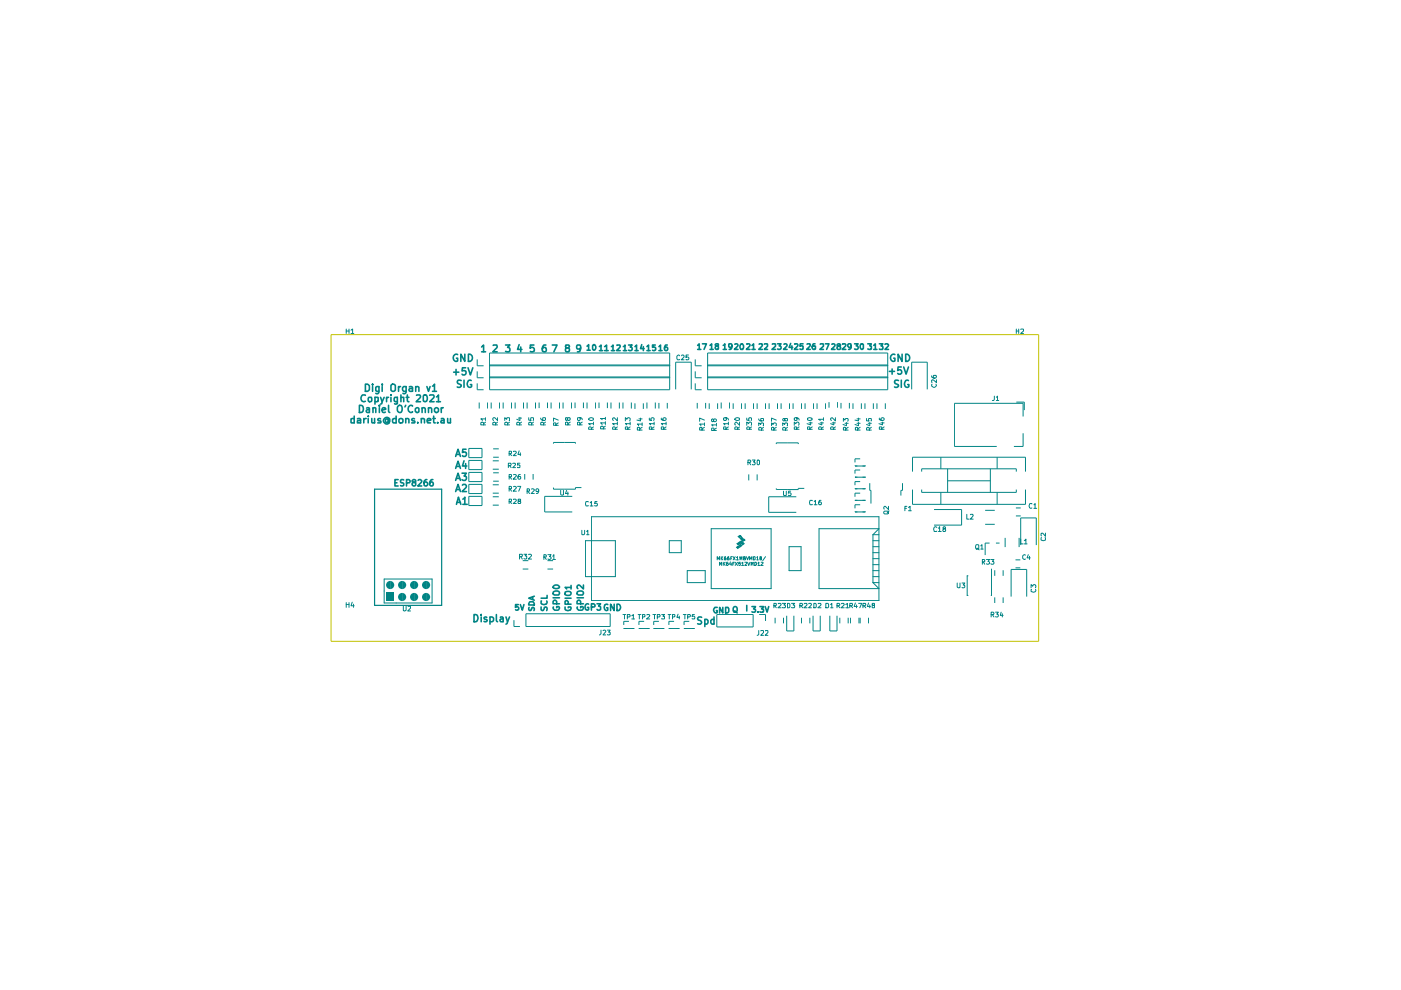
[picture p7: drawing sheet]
<svg xmlns="http://www.w3.org/2000/svg" width="297mm" height="210mm" viewBox="0 0 297 210" stroke-linecap="round" stroke-linejoin="round" font-family="sans-serif">
<g fill="none" stroke="#008484" stroke-width=".21">
<path d="M103.8 74.8h38.2v7.8h-38.2zM103.8 77.4h38.2M103.8 77.6h38.2M103.8 79.9h38.2M188.2 74.8v7.8M197.5 79.7v.2a.73 .73 0 0 0 1 .2v-.5h-.5l-.1 .3 .2 .3M215.5 69.8v.9M215.5 70.2h.5M216 69.8v.9M216.4 69.8h.6v.4l-.6 .5h.6M99.4 97.6h2.8v2h-2.8zM99.4 97h2.8"/>
<path d="M103.8 80.1h38.2M104.1 85.3v1.3M104.5 97.7h1.2M104.5 99.5h1.2M105.1 90.1l-.1-.5-.3-.1-.2 .2v.4h1M105.5 88.6v.6l-.6-.6-.4 .1 .1 .5M105.5 89.5l-.4 .3M105.9 85.3v1.3M106.7 85.3v1.3M107 89.2v-.6l.4 .3 .1-.3h.4v.6M107.6 90.1l-.1-.5-.2-.1-.3 .2v.4h1M107.8 98.7h.4l.2-.1-.1-.4h-.5v.9"/>
<path d="M108 89.5l-.4 .3M108 98.7l.4 .4M108.7 98.3l.5-.1 .1 .2-.6 .7h.6M110.2 98.2h-.5v.4h.5v.5h-.5M132.1 85.3v1.3M132.6 89.2v-.6l.3 .3 .3-.3h.3v.6M133.1 91l-.1-.5-.4 .1v.4h1M133.6 89.8h-1l.2 .3M133.6 90.5l-.5 .3M133.6 89.5v.6M133.9 85.3v1.3M134.6 85.5v1.2"/>
<path d="M135.5 88.8h.6M135.6 91.2v-.5h-.5v.5h1M135.8 88.6v.6l-.8-.1M136.1 89.9h-1l.3 .4M136.1 90.6l-.5 .3M136.1 89.7v.6M136.4 85.5v1.2M137.2 85.3v1.3M137.7 88.6v.5l.5 .1-.2-.5 .3-.1h.3v.6M138.2 91l-.1-.5-.4 .1v.4h1M138.7 89.8h-1l.2 .3M138.7 90.5l-.5 .3"/>
<path d="M138.7 89.5v.6M138.9 85.3v1.3M139.7 85.4v1.2M140.2 88.6v.4l.4 .2 .5-.1v-.5h-.3l-.3 .1v.3l.3 .2M140.7 91l-.1-.5-.4 .1v.4h1M141.2 89.8h-1l.3 .3M141.2 90.5l-.5 .3M141.2 89.5v.6M141.5 85.4v1.2M171.2 88.7a.63 .63 0 0 1 1 .2 .54 .54 0 0 1-.6 .3 .54 .54 0 0 1-.4-.5zM171.5 89.7h.7M171.7 91l-.1-.5-.4 .1v.4h1"/>
<path d="M171.9 89.5v.6l-.8-.3M172.2 90.5l-.5 .3M172.5 85.5v1.2M173.2 85.5v1.2M173.9 89.7h.7M174.2 91v-.3l-.2-.2-.4 .2v.3h1M174.2 89.5v.6l-.6-.3M174.6 88.9h-1l.3 .3M174.6 90.5l-.4 .3M174.6 88.6v.6M175 85.5v1.2M175.8 85.3v1.1"/>
<path d="M176.4 89.7h.7M176.7 91v-.3l-.2-.2-.4 .2v.3h1M176.8 89.5v.6l-.7-.3M177.1 88.6v.6l-.7-.6-.3 .1 .2 .5M177.1 90.5l-.4 .3M177.5 85.3v1.1M178.3 85.4v1.2M178.8 89.3v-.6l.4 .4 .1-.4h.4v.6M179.2 89.7h.6M179.3 91.2v-.5h-.5v.5h1M179.5 89.6v.7l-.8-.3M179.8 90.6l-.5 .3"/>
<path d="M180.1 85.4v1.2M180.8 85.5v1.2M181.3 98.7h2.2M181.7 89.7h.7M181.7 88.8h.7M181.9 91.2v-.5h-.5v.5h1M182 89.6v.7l-.7-.3M182 88.6v.6l-.7-.1M182.4 90.6l-.5 .3M182.4 97.3h-1.1v.7M182.4 99.7h-1.1v.7M182.6 85.5v1.2"/>
<path d="M183.4 85.5v1.2M183.7 88.7v.5h.5v-.5l.5 .1v.4M184.1 89.7h.6M184.3 91.2l-.1-.5-.2-.1-.3 .2v.4h1M184.4 89.6v.7l-.7-.3M184.7 90.6l-.4 .3M185.2 85.5v1.2M185.9 85.5v1.2M186.4 88.6v.4l.5 .2 .6-.2-.1-.4h-.4l-.2 .1v.3l.2 .2M186.8 89.7h.7M186.9 91v-.5l-.5 .1v.4h1.1M187.1 89.5v.6l-.7-.3"/>
<path d="M187.5 90.5l-.6 .3M187.7 85.5v1.2M193.3 82.5v-5.7h3.3v5.7M193.5 100v-3.1h23.9v3.1M195.4 100v-.6h20.1v.6M197.6 81.4l-.1 .5 .5 .2 .5-.3v-.4M198.5 80.5v.6l-.7-.6-.3 .1 .1 .5M199.5 96.9v2.5M200.9 99.4v5M210 99.4v5M210.8 84v.7l-.1 .2h-.3M211.2 84.2l.3-.2v.9"/>
<path d="M211.2 84.9h.6M211.4 96.9v2.5M215.5 85.3h1.7v1.7M216.9 88.3v-2.8h-14.5v9.2h8.9M216.9 91.9v2.8h-1.9M99.4 100.2h2.8v1.9h-2.8zM99.4 102.7h2.8v1.9h-2.8zM99.4 105.2h2.8v2h-2.8zM104.5 104.6h1.2M104.5 102.8h1.2M104.5 107.1h1.2M104.5 105.3h1.2"/>
<path d="M104.6 102h1.1M104.6 100.2h1.1M107.9 101.1h.5l.1-.4-.6-.1v1M107.9 103.6h.5l.1-.4-.6-.1v1M107.9 106.3h.6v-.4l-.6-.1v1M108.1 101.1l.4 .5M108.1 103.6l.4 .5M108.1 106.3l.4 .5M108.9 100.7l.3-.1 .3 .3-.7 .7h.7M108.9 103.2l.3-.1 .3 .4-.7 .6h.7M108.9 105.9l.4-.1 .2 .3-.7 .7h.7M109.7 103.1h.7l-.4 1"/>
<path d="M110 106.3l-.2-.3 .1-.2h.4v.4l-.4 .1-.1 .1 .1 .4h.4l.1-.4-.2-.1M110.2 118l.5-.1v-.3l-.5-.1v1M110.3 100.6h-.2a.7 .7 0 0 0-.1 1l.4-.2v-.2l-.1-.2h-.4l-.1 .2M110.4 118l.3 .5M110.8 118.9h1.2M111.1 117.5h.6l-.4 .4h.4v.5h-.6M111.3 100.5v1.2M111.8 104.1h.4l.1-.4-.5-.1v1M111.9 104.1l.4 .5M112.1 117.6l.4-.1 .2 .3-.7 .7h.7M112.7 103.7l.3-.1 .3 .4-.7 .6h.7M113 100.5v1.2"/>
<path d="M114.2 104.1l-.1 .1h-.4l-.1-.4 .2-.2 .4 .2-.2 .8h-.3M117.3 103.4v.3h4.7v-.3h1.3M118.9 104v.8l.2 .2 .4-.1v-.9M120.1 104l-.2 .6h.6M120.4 104.3v.7M121.3 105.2h-5.8v3.3h5.8M172.2 106.2l-.4-.1-.2 .4 .2 .5 .4-.1M172.6 106.3l.3-.2v.9M172.6 107h.6M174.1 106.1h-.4l-.1 .4 .1 .5h.4l.1-.4-.2-.2-.4 .2M181.3 101.2h.1M181.3 106h2.2"/>
<path d="M181.3 103.5h2.2M181.3 108.5h2.2M181.3 101.2h2.2M182.4 107h-1.1v.8M182.4 102.1h-1.1v.8M182.4 104.6h-1.1v.7M183.5 101.2h.1M184.4 102.4v1.6h.3v2.8M185.1 119.7h1.3M185.1 113.4l1.3-1.3h-12.7v12.7h12.7l-1.3-1.3M185.1 113.4v10.1M185.1 118.4h1.3"/>
<path d="M185.1 117.2h1.3M185.1 113.4h1.3M185.1 114.6h1.3M185.1 115.9h1.3M186.4 109.6v17.7M187.4 108.5l.1-.1h.7l.2 .4-.2 .2h-.7zM188.4 107.4v.6l-.7-.6-.3 .2 .1 .3M188.5 108.3l-.4 .5M191.3 102.4v1.6h-.3v1.1M191.9 107.8h.3M192.3 107.4h-.4v.9M192.6 107.6l.4-.2v.9"/>
<path d="M192.6 108.3h.6M193.5 103.8v3.1h23.9v-3.1M195.4 103.8v.6h20.1v-.6M198 108h5.9v3.3h-5.9M198.6 111.8a.42 .42 0 0 0-.6 0 .42 .42 0 0 0 0 .6l.1 .3 .5-.1M199 112l.2-.3v1M199 112.7h.6M199.5 104.4v2.5M200.2 112.1l-.3-.2 .4-.2 .2 .2-.1 .2-.4 .1v.5h.4l.1-.3-.2-.3M200.9 101.9h9.1M205 109.1v1h.5M205.7 109.1h.5l.1 .1-.6 .9h.6"/>
<path d="M206.9 115.6h.6v.7l-.5 .1a.64 .64 0 0 1-.1-.8zM207.1 116.2l.5 .4M207.9 115.7l.3-.2v.9M207.9 116.4h.5M208.3 119.1h.4l.1-.4-.5-.1v1M208.4 119.1l.4 .5M208.9 108.2h2M208.9 111.2h2M209.1 118.6h.7l-.3 .4 .3 .2v.3l-.3 .1-.4-.1M209.8 115.1h-.9v2.6M210.1 118.6h.6l-.3 .4h.3v.5l-.1 .1-.5-.1M211.2 115.1h.7"/>
<path d="M211.4 104.4v2.5M213.1 114v2M215.3 118.7h1M215.4 109.4h1M215.4 107.7h1M216.1 114v2M216.4 114.3v1h.5M216.4 115.6v-5.8h3.3v5.8M217.2 114.6l.3-.3v1M217.2 115.3h.6M217.4 117.7l-.2-.1-.4 .3v.5l.4 .2 .2-.1M218 117.6l-.2 .7h.6"/>
<path d="M218.3 117.9v.7M218.8 106.8h-.4a.52 .52 0 0 0-.2 .6 .52 .52 0 0 0 .6 .3M219.2 107l.3-.2v1M219.2 107.8h.6M220.8 114l-.1 .5 .4 .1 .6-.1-.1-.5M221.7 113v.7l-.7-.7-.3 .1 .1 .5M81.4 125.3v-2.5h10.2v5h-7.6M109 131.5v1.3h1.2M110.8 120.6h1.2M172.6 127.9h.3l.2 .2v.6l-.2 .2h-.3zM173.5 128l.5-.1 .1 .3-.7 .7h.7M175.1 127.9h.4l.2 .2v.6l-.2 .2h-.4z"/>
<path d="M176.1 128.2l.3-.3v1M176.1 128.9h.5M177.5 128.4h.5l.1-.3-.2-.2h-.4v1M177.7 128.4l.4 .5M178.4 128l.5-.1 .1 .3-.7 .7h.7M179.3 128.2l.4-.3v1M179.3 128.9h.6M180.2 128.4h.4l.2-.1-.1-.4h-.5v1M180.4 128.4l.4 .5M181.4 127.8l-.3 .8h.7M181.6 128.3v.6M182 127.9h.7l-.4 1"/>
<path d="M183 128.4h.4l.2-.1-.1-.4h-.5v1M183.2 128.4l.4 .5M184.1 127.8l-.2 .8h.7M184.4 128.3v.6M185.1 128.4l-.2-.1v-.3l.4-.1 .1 .4-.5 .1 .1 .5 .4-.1v-.4h-.1M185.1 123.5h1.3M185.1 122.3h1.3M185.1 121h1.3M202.9 123.6v.9l.3 .1 .3-.1v-.9M204 123.6h.6l-.4 .4h.3l.1 .5-.2 .1-.4-.1M205.2 122.1h-.1v4.1h.1M210.1 130.3h.6v-.3l-.1-.2h-.5v1"/>
<path d="M210.2 122.1h.1M210.2 120.6l-.1 5.6M210.4 130.3l.3 .5M210.9 120.9v1.2M210.9 126.7v1.1M211.1 129.8h.6l-.4 .4h.3l.1 .4-.2 .2-.4-.1M212.3 129.8l-.2 .7h.6M212.5 130.1v.7M212.7 120.9v1.2M212.7 126.7v1.1M214.4 126.5v-5.8h3.3v5.8M215.3 120.4h1"/>
<path d="M218.6 124.6v-.6l.3 .3a.34 .34 0 0 1 .3-.4 .34 .34 0 0 1 .4 .3l-.1 .4M218.7 125l-.1 .4a.52 .52 0 0 0 .6 .2 .52 .52 0 0 0 .3-.6"/>
</g>
<g fill="none" stroke="#008484" stroke-width=".34">
<path d="M104.6 73.2h.7l.1 .4-.9 1h.9M120.1 73.7l-.2-.2 .1-.3h.6l.1 .2a.63 .63 0 0 1-.7 .4v.7l.5 .1 .2-.3v-.3l-.2-.3M123.1 73.7l-.2 .3h-.5l-.1-.3 .1-.5h.6a1.05 1.05 0 0 1-.3 1.4h-.3M124.5 73.4l.3-.3v1.2M124.5 74.3h.6M125.7 73.2l.3-.1a.64 .64 0 0 1 .3 .6 .64 .64 0 0 1-.4 .6l-.3-.3zM127.1 73.5l.3-.3v1.1M127.1 74.3h.7M128.2 73.5l.4-.3v1.1M128.2 74.3h.7M129.6 73.5l.4-.3v1.1M129.6 74.3h.7"/>
<path d="M130.8 73.2h.6l.1 .3-.8 .8h.8M132.2 73.5l.3-.3v1.1M132.2 74.3h.6M133.3 73.2h.7l-.4 .4 .3 .1v.6h-.6M134.6 73.5l.4-.3v1.1M134.6 74.3h.7M136.1 73.1l-.3 .8h.8M136.4 73.5v.8M137.2 73.5l.3-.3v1.1M137.2 74.3h.6M138.9 73.2h-.6v.5l.5-.1 .2 .2-.1 .5h-.6M139.7 73.5l.3-.3v1.1"/>
<path d="M139.7 74.3h.7M141.5 73.2h-.4l-.2 .9a.35 .35 0 0 0 .3 .2 .35 .35 0 0 0 .4-.2v-.3a.35 .35 0 0 0-.4-.2 .35 .35 0 0 0-.3 .2M171.1 73l.6-.1 .1 .3-.8 .9h.8M172.8 72.9l-.4 .1-.2 .8 .3 .3 .4-.1v-.6l-.4-.1-.3 .3M173.9 73l.6-.1 .1 .5-.8 .7h.8M175 72.9h.8l-.5 1.2M176.4 73l.4-.1 .2 .3-.7 .9h.7M177.7 73.4l-.2-.2 .2-.3 .4 .1v.3a.48 .48 0 0 0-.5 .2 .48 .48 0 0 0 0 .6h.5l.1-.2-.1-.4-.1-.1M178.6 73l.6-.1 .1 .3-.7 .9h.7M180.4 73.4l-.1 .3h-.3l-.3-.3v-.3l.2-.2 .5 .1v.8l-.5 .3M181.2 72.9h.7l-.4 .4 .4 .3v.4h-.7M182.5 72.9h.4l.1 .2v.7l-.3 .3a.84 .84 0 0 1-.2-1.2z"/>
<path d="M184 72.9h.7l-.3 .4 .3 .1v.6h-.7M185.3 73.2l.3-.3v1.2M185.3 74.1h.6M186.4 72.9h.8l-.4 .4 .4 .3-.1 .5-.7-.1M187.6 73l.5-.1 .3 .3-.8 .9h.8M188.6 78.7h1.1M189.1 78.2v1.1M189.7 75.2a.71 .71 0 0 0-.9 .7 .71 .71 0 0 0 .9 .6v-.6h-.2M191.1 77.8h-.7l-.1 .8 .2-.2h.4l.3 .3v.4l-.3 .2h-.4l-.2-.1M191.3 75.1v1.5l-.9-1.5v1.5M191.6 77.8l.5 1.5 .5-1.5M192 75.1a.77 .77 0 0 1 .9 .8 .77 .77 0 0 1-.9 .7z"/>
<path d="M96.6 99.3l.5-1.5 .5 1.5M96.8 98.9h.7M98.4 97.7l-.4 1.1h1M98.7 98.3v1M190.5 80.7h-.8a.61 .61 0 0 0 .1 .6 .61 .61 0 0 0 .6 .2l.1 .4a.6 .6 0 0 1-.8 .1M191.1 80.6v1.5M192.6 80.7l-.2-.1a.77 .77 0 0 0-.6 .8 .77 .77 0 0 0 .6 .7l.3-.1v-.5h-.3M96.6 101.9l.5-1.6 .5 1.6M96.6 104.2l.5-1.5 .5 1.5M96.8 101.4h.7M96.8 103.8h.7M98 100.3h.9l-.5 .6 .4 .1a.6 .6 0 0 1-.2 .9l-.6-.2"/>
<path d="M98 102.9l.2-.2h.4l.3 .4-.9 1.1h.9M100.5 130.3a.77 .77 0 0 1 .9 .8 .77 .77 0 0 1-.9 .7zM102 130.3v.2M102 130.8v1M103.2 130.9l-.3-.1-.3 .2 .1 .2 .6 .3-.1 .2h-.6M103.9 130.9a.52 .52 0 0 1 .7 .2l-.1 .6h-.6M103.9 130.8v1.5M105.2 130.3v1.3l.3 .2M106.1 130.9l.4-.1 .2 .2v.8M106.7 131.1l-.7 .3 .2 .4 .5-.1M107.3 130.8l.3 1M108 130.8l-.5 1.4-.2 .1"/>
<path d="M109.9 128.2h-.6v.6l.4-.2 .3 .3-.1 .4h-.6M110.3 128.2l.4 1.2 .4-1.2M112.2 128.8l-.1 .4 .3 .3 .2-.1 .2-.5h.4v.6M112.3 127.7l.7-.1 .3 .7h-1.2zM112.9 126.6v.5M113.3 126.4l-1.2 .4 1.2 .5M114.7 128.7v.6l.3 .2 .2-.1 .2-.6 .3-.1a.48 .48 0 0 1 .2 .8M114.8 127.4l-.1 .5 .5 .3 .6-.1 .2-.3-.1-.4M116 126.2v.6h-1.3"/>
</g>
<path d="M79.4 128.4h14.2" fill="none" stroke="#008484" stroke-width=".25"/>
<g fill="#008484">
<path d="M89.7 126l.6-.3v1.7a.86 .86 0 0 1-.8-.5 .86 .86 0 0 1 .2-.9z"/>
<path d="M90.3 125.7a.86 .86 0 0 1 .9 .9 .86 .86 0 0 1-.9 .8z"/>
<path d="M87.2 123.4l.6-.2v1.7a.86 .86 0 0 1-.8-.5 .86 .86 0 0 1 .2-1z"/>
<path d="M87.8 123.2a.86 .86 0 0 1 .9 .8 .86 .86 0 0 1-.9 .9z"/>
<path d="M87.2 126l.6-.3v1.7a.86 .86 0 0 1-.8-.5 .86 .86 0 0 1 .2-.9z"/>
<path d="M87.8 125.7a.86 .86 0 0 1 .9 .9 .86 .86 0 0 1-.9 .8z"/>
<path d="M89.7 123.4l.6-.2v1.7a.86 .86 0 0 1-.8-.5 .86 .86 0 0 1 .2-1z"/>
<path d="M90.3 123.2a.86 .86 0 0 1 .9 .8 .86 .86 0 0 1-.9 .9z"/>
</g>
<path d="M73.4 127.8v1M73.4 128.2h.6M74 127.8v1M74.7 127.7l-.3 .7h.7M74.9 128.1v.7M81.4 127.8h2.6" fill="none" stroke="#008484" stroke-width=".21"/>
<g fill="#008484">
<path d="M81.9 125.6h1.7v1.8h-1.7z"/>
<path d="M82.1 123.4l.6-.2v1.7a.86 .86 0 0 1-.8-.5 .86 .86 0 0 1 .2-1z"/>
<path d="M82.7 123.2a.86 .86 0 0 1 .9 .8 .86 .86 0 0 1-.9 .9z"/>
<path d="M84.6 126l.7-.3v1.7a.86 .86 0 0 1-.8-.5 .86 .86 0 0 1 .1-.9z"/>
<path d="M85.3 125.7a.86 .86 0 0 1 .8 .9 .86 .86 0 0 1-.8 .8z"/>
<path d="M84.6 123.4l.7-.2v1.7a.86 .86 0 0 1-.8-.5 .86 .86 0 0 1 .1-1z"/>
<path d="M85.3 123.2a.86 .86 0 0 1 .8 .8 .86 .86 0 0 1-.8 .9z"/>
</g>
<g fill="none" stroke="#008484" stroke-width=".21">
<path d="M73.4 69.8v.9M73.4 70.2h.6M74 69.8v.9M74.4 70l.4-.2v.9M74.4 70.7h.6M101.2 76.2v1.4h1.3M101.2 78.7v1.4h1.3M99.4 97v-1.9h2.8v1.9M101.2 81.3v1.3h1.3M101.6 85.3v1.3M102.5 90.1l-.1-.5-.2-.1-.3 .2v.4h1.1M103 88.8h-1.1l.4 .4"/>
<path d="M103 89.5l-.5 .3M103 88.6v.6M103.4 85.3v1.3M104.6 96.9h1.1M104.6 95.2h1.1M107.9 96.2l.6-.1v-.3l-.6-.1v.9M108.1 96.2l.4 .4M108.5 85.3v1.3M108.9 95.8l.4-.1 .2 .2-.7 .7h.7M109.2 85.3v1.3M109.9 88.6h.7M110.1 95.6l-.3 .8h.6"/>
<path d="M110.2 90.1l-.1-.5-.3-.1-.2 .2v.4h1M110.2 88.5v.7l-.6-.3M110.3 96v.6M110.6 89.5l-.4 .3M111 85.3v1.3M111.8 85.3v1.3M112.1 88.6v.5l.5 .1-.1-.6h.5v.6M112.7 90.1l-.1-.5-.2-.1-.3 .2v.4h1M113.1 89.5l-.4 .3M113.5 85.3v1.3M114.3 85.3v1.2M114.6 88.6l.3 .5 .6 .1 .2-.2-.1-.4h-.5v.4l.1 .2"/>
<path d="M115.2 90.1l-.1-.5-.2-.1-.3 .2v.4h1.1M115.7 89.5l-.5 .3M116.1 85.3v1.2M116.8 85.3v1.3M117.3 94.1v-.3h4.7v.3M117.9 90.2v-.5h-.5l-.1 .5h1.1M118.4 89.1l-1.1-.5v.7M118.4 89.7l-.5 .3M118.6 85.3v1.3M119.4 85.3v1.3M120.3 88.7l.1-.1h.4a.32 .32 0 0 1-.1 .5 .32 .32 0 0 1-.4-.4l-.1-.1h-.3v.4l.2 .2 .2-.3M120.4 90.1v-.5h-.5v.5h1"/>
<path d="M120.9 89.5l-.5 .3M121.2 85.3v1.3M121.9 85.3v1.2M122.9 88.6h.1v.4l-.4 .2-.2-.2 .1-.4h.7l.2 .4M122.9 90.1v-.5h-.5v.5h1M123.4 89.5l-.5 .3M123.7 85.3v1.2M124.5 85.3v1.3M124.8 88.8a.54 .54 0 0 1 .6-.3 .54 .54 0 0 1 .4 .5 .63 .63 0 0 1-1-.2zM125.4 91v-.3l-.2-.2-.4 .2v.3h1M125.8 89.8h-1l.3 .3M125.8 90.5l-.4 .3"/>
<path d="M125.8 89.5v.6M126.2 85.3v1.3M127 85.3v1.2M127.9 90.9l-.1-.5-.2-.1-.3 .2v.4h1.1M128.4 89.7h-1.1l.4 .3M128.4 88.7h-1.1l.4 .3M128.4 90.3l-.5 .4M128.4 88.5v.5M128.4 89.4v.6M128.8 85.3v1.2M129.5 85.3v1.3M130.5 91v-.3l-.2-.2-.4 .2v.3h1"/>
<path d="M130.9 89.8h-1l.3 .3M130.9 88.6v.6l-.7-.6-.3 .1 .1 .5M130.9 90.5l-.4 .3M130.9 89.5v.6M131.3 85.3v1.3M115.3 118.1h.4l.1-.4-.5-.1v1M115.5 118.1l.3 .5M116.1 118.9h1.2M116.2 117.6h.6l-.3 .4 .3 .2v.2l-.2 .2-.4-.1M117.2 117.9l.2-.3v1M117.2 118.6h.6M123.4 112.4v1h.4l.2-.2v-.8"/>
<path d="M124.1 114.6h6.4v7.7h-6.4zM124.4 112.7l.2-.3v1M124.4 113.4h.5M124.7 106.4l-.4-.1-.2 .5 .2 .5 .4-.1M125.1 106.6l.3-.3v1M125.1 107.3h.6M126.6 106.3h-.4l-.1 .5 .4-.1 .2 .1-.1 .5-.5-.1M141.9 114.6v2.6M150.8 112.1h12.7v12.7h-12.7zM152.1 118.7v-.7l.2 .5 .3-.5v.7M152.6 119.9v-.7l.1 .4 .3-.4v.7M152.9 118v.7"/>
<path d="M153 118.4l.2 .3M153.2 118l-.3 .4M153.3 119.2v.7M153.4 119.5l.4 .4M153.8 119.2l-.5 .3M153.8 118l-.2 .2v.5h.3l-.1-.4-.2 .1M154.3 119.2h-.2l-.1 .2v.4l.3 .1 .1-.4h-.4M154.5 118h-.2l-.1 .6 .4 .1-.1-.4-.3 .1M154.9 119.1l-.2 .5h.4M154.9 118.4h.2M155 119.4v.5M155.3 118h-.4v.7"/>
<path d="M155.4 119.5h.2M155.4 118l.5 .7M155.7 119.2h-.3v.7M155.9 119.2l.5 .7M155.9 118l-.5 .7M156.1 118.2l.3-.2v.7M156.1 118.7h.4M156.4 119.2l-.5 .7M156.9 118.7v-.7l.2 .5 .2-.5v.7M157 119.2h-.4v.3h.4v.3h-.4M157.2 119.4l.3-.2v.7M157.2 119.9h.4"/>
<path d="M157.6 118.4h.4v-.4h-.4v.7l.5-.1-.2-.2M157.9 119.2h.4v.3l-.4 .4h.4M158.2 118l.3 .7 .2-.7M158.5 119.2l.2 .7 .3-.7M158.9 118.7v-.7l.3 .5 .2-.5v.7M159.3 119.9v-.7l.1 .4 .3-.4v.7M159.8 118l.3 .1-.1 .6h-.2zM160 119.2h.3a.37 .37 0 0 1 .1 .5 .37 .37 0 0 1-.4 .2zM160.4 118.2l.2-.2v.7M160.4 118.7h.4M160.7 119.4l.2-.2v.7M160.7 119.9h.4"/>
<path d="M161.2 118.4l-.1-.4h.3l.1 .3-.4 .1v.3h.4l-.1-.3M161.4 119.2h.3l.1 .2-.5 .5h.5M162.3 118l-.6 .9M186.4 109.6h-61v17.7h61M81.4 125.3v2.5M85.5 128.5v1h.2l.4-.1v-.9M86.5 128.6h.5v.3l-.6 .6h.6M111.5 130.1h17.9v2.7h-17.9zM116.1 120.6h1.2M127.4 133.6v.8l-.3 .2M127.8 133.7l.5-.1 .1 .2-.6 .8h.6M128.8 133.6h.6l-.4 .4 .4 .1v.4h-.6"/>
<path d="M132.1 130.3h.6M132.4 130.3v.9M133 130.8h.4l.2-.2-.1-.3h-.5v.9M133.3 131.7h-1.1v.8M133.9 130.6l.4-.3v.9M133.9 131.2h.6M135.3 130.3h.6M135.6 130.3v.9M136.2 130.8l.5-.1v-.4h-.5v.9M136.6 131.7h-1.1v.8M137.2 130.4l.5-.1 .1 .3-.7 .6h.7M138.4 130.3h.6"/>
<path d="M138.8 130.3v.9M139.4 130.8h.4l.2-.2-.1-.3h-.5v.9M139.7 131.7h-1.1v.8M140.3 130.3h.6l-.4 .3 .4 .1v.4h-.6M141.8 131.7v.8M184.1 131v1.2"/>
</g>
<path d="M79.4 128.4v-24.7h14.2v24.7" fill="none" stroke="#008484" stroke-width=".25"/>
<g fill="none" stroke="#008484" stroke-width=".34">
<path d="M96.2 78.9h1.1M96.7 78.3v1.2M97 75.2a.71 .71 0 0 0-.9 .7 .71 .71 0 0 0 .9 .6v-.6h-.2M98.6 75.1v1.5l-.9-1.5v1.5M98.7 78h-.7v.7h.7v.6l-.2 .2h-.4l-.1-.2M99.2 78l.5 1.5 .5-1.5M99.3 75.1a.77 .77 0 0 1 .9 .8 .77 .77 0 0 1-.9 .7zM102.1 73.6l.4-.4v1.4M102.1 74.6h.9M107.2 73.2h.9l-.5 .5h.3a.6 .6 0 0 1 .1 .8h-.8M110.1 73.1l-.4 1h1M110.4 73.6v1"/>
<path d="M113.2 73.2h-.8v.6l.2-.1h.3l.4 .3-.1 .5h-.8M115.7 73.2h-.4a1.01 1.01 0 0 0-.2 1.3h.6l.1-.5-.2-.3h-.5l-.1 .3M117.1 73.2h1l-.7 1.4M75.1 88.2v1.5h-.6l-.1-.9h.7M75.8 88.8l.5-.1 .2 .2v.8h-.7v-.5l.7-.1M76.2 85.9a.77 .77 0 0 1 .9 .8 .77 .77 0 0 1-.9 .8zM77.1 88.7v1M77.5 81.4h.4l.4 .4v.8l-.4 .4h-.4zM77.5 83.8l-.6-.1a.74 .74 0 0 0-.4 1 .74 .74 0 0 0 1 .4M77.6 88.7l-.4 .1-.1 .2M77.7 86.5h.6v1M78.1 88.2v.1"/>
<path d="M78.1 88.7v1M78.1 84.3l.6-.1v.9h-.6zM78.3 86.8l-.4 .1-.3 .2 .3 .4 .4-.1M78.8 88.7l.1 1 .5-.1M79 81.4v.2M79 82v1M79.1 86.6l.1-.2 .5 .1v1M79.1 86.4v1.1M79.4 88.7v1M79.5 85.1h.7l-.1-.9h-.6v1.5M80.3 82v1.1l-.2 .4-.4-.1M80.3 82h-.4l-.2 .1v.7l.2 .2 .4-.1"/>
<path d="M80.4 85.9v.2M80.4 86.4v1.1M80.7 88.8l-.4-.1-.2 .2 .1 .3h.5v.5h-.6M80.7 84.2l.3 1M81 81.4v.2M81 87l.8-.2-.1-.3-.4-.1-.3 .3 .1 .7h.6M81 82v1M81.4 84.2l-.5 1.4-.2 .1M82 84.2v1M82.3 89l-.2-.2-.4 .2 .1 .5 .3 .1 .2-.2M82.3 88.8l.1 .7 .2-.1v-.5a.7 .7 0 0 0-.9-.3l-.3 .3v.6l.3 .3 .3 .1 .5-.2M82.4 84.2h-.3l-.1 .3"/>
<path d="M82.4 85.9v1.3l.2 .3M82.9 81.7a.54 .54 0 0 1 .9 0v1a.54 .54 0 0 1-.9 0zM82.9 83.7v.1M82.9 84.2v1M84 88.2v1.5h-.6l-.2-.3 .1-.6h.7M84.2 85.1h-.5l-.1-.6 .1-.3h.5v1.4h-.5M84.5 86l.4-.1 .3 .3 .1 .8-.2 .4a.54 .54 0 0 1-.9-.4v-.6zM84.5 82v1M84.7 88.8h.6l.1 .6-.1 .3-.6-.1zM84.9 82l-.4 .2M85 84.3l.6-.1v1M85 83.7v1.5"/>
<path d="M86 88.8l.4-.1 .3 .2v.8M86 85.9l-.1 .4M86 88.7v1M86.1 82v1.1l-.3 .4-.4-.1M86.1 82h-.5l-.3 .2v.4l.3 .4 .5-.1M86.1 84.2h.6M86.4 83.7v1.3l.3 .2M86.8 82h.4l.3 .1v.9M87.5 82.3l-.5 .1-.3 .2 .3 .4 .5-.1M87.5 86.1v-.1a.71 .71 0 0 0-1 .7 .71 .71 0 0 0 1 .7v-.1M87.9 88.8l-.4-.1-.2 .2 .1 .3h.5v.5h-.6M88.1 86.7a.45 .45 0 0 1 .7-.1l-.1 .8a.45 .45 0 0 1-.6-.2z"/>
<path d="M88.1 82.1l.3-.1 .4 .1v.9M88.1 82v1M88.3 83.8l.7-.1 .2 .5-1 1h1M88.6 89.6v.1M89.3 88.8l.4-.1 .3 .2v.8M89.3 88.7v1M89.5 86.6l.1-.1a.36 .36 0 0 1 .6 .2v.8M89.5 86.4v1.1M89.8 83.8l.5-.1a.84 .84 0 0 1-.2 1.5l-.4-.3zM90.5 82l.3 1 .4-1M90.6 89.2l.8-.1-.1-.3-.5-.1-.2 .2 .1 .8h.6M90.8 86.6l.1-.1a.36 .36 0 0 1 .6 .2v.8"/>
<path d="M90.8 86.4v1.1M91.1 83.8l.8-.1 .1 .3-.1 .3-.8 .9h.9M91.7 81.9l.3-.2 .1-.3v1.6M91.7 83h.8M91.8 88.7h.5M91.9 88.2v1.3l.1 .2h.3M92.1 86.7a.47 .47 0 0 1 .4-.3 .47 .47 0 0 1 .5 .3v.5a.47 .47 0 0 1-.5 .3 .47 .47 0 0 1-.4-.3zM92.5 84.2l.5-.5v1.5M92.5 85.2h.9M92.8 89.6v.1M93.6 88.8l.4-.1 .1 .2v.8h-.5l-.1-.4 .1-.1 .5-.1M93.6 86.4v1.1"/>
<path d="M94 86.4l-.4 .3M94.9 88.7l.1 1 .5-.1M95.5 88.7v1M96.6 96.8l.5-1.6 .5 1.6M96.8 96.4h.7M97.8 80.7h-.8a.61 .61 0 0 0 .1 .6 .61 .61 0 0 0 .6 .2l.1 .4a.6 .6 0 0 1-.9 .1M98.4 80.6v1.5M98.8 95.2h-.7l-.1 .7h.8a.6 .6 0 0 1-.2 .9h-.4l-.2-.2M99.9 80.7l-.2-.1a.77 .77 0 0 0-.7 .8 .77 .77 0 0 0 .7 .7l.3-.1v-.5h-.3M83.7 102.4h.5M84.4 101.7h-.7v1.3h.7M85.6 101.8l-.5-.1-.2 .2v.3l.7 .3v.4l-.3 .1h-.4"/>
<path d="M86.2 102.4h.6l.2-.5-.3-.2h-.5v1.3M87.6 102.3l-.2-.4 .2-.2 .5 .1v.3l-.6 .3-.1 .1v.3l.2 .2 .5-.1v-.5l-.2-.1M88.6 101.9l.2-.2h.4l.2 .4-.8 .9h.8M90.5 101.7h-.2l-.4 .3v.9l.5 .1 .3-.2v-.4l-.3-.2h-.2l-.3 .2M91.8 101.7l-.4 .1-.3 .5v.5l.3 .2h.4v-.7l-.4-.1-.3 .2M96.8 106.9l.4-1.5 .5 1.5M96.9 106.5h.7M98.1 105.8l.5-.4v1.5M98.1 106.9h1M117.3 126.7h1.3M117.3 128.7v.2l.3 .5h.7l.3-.5-.2-.3h-.4v.3M117.3 125.5l.9-.2a.47 .47 0 0 1 .4 .3 .47 .47 0 0 1-.2 .6h-.9l-.2-.3z"/>
<path d="M117.5 124.1a.74 .74 0 0 1 1.1 .4 .82 .82 0 0 1-1.3-.1zM118 128v-.5l-.2-.2h-.3l-.2 .2v.5h1.3M119.8 128.7v.5l.2 .2h.9l.2-.4-.1-.3h-.5v.2M119.8 125.6l.2-.1a.9 .9 0 0 1 1.1 .1 .46 .46 0 0 1-.5 .6l-.8-.1zM119.8 126.8h1.3M120.5 128.1v-.5l-.3-.3-.4 .2v.6h1.3M121.1 124.5h-1.3l.3 .4M121.1 124.1v.8M122.3 126.7h1.4M122.4 128.7l-.1 .2 .4 .5h.7l.3-.5-.2-.3h-.4v.3M122.4 125.5l.9-.2a.47 .47 0 0 1 .4 .3 .47 .47 0 0 1-.2 .6h-.9l-.3-.3zM123.1 128v-.5l-.2-.2h-.3l-.3 .2v.5h1.4"/>
<path d="M123.7 124v.9l-.9-.9-.5 .3v.3l.2 .2M124.8 128.1a.65 .65 0 0 0-.8 .5 .65 .65 0 0 0 .5 .8l.3-.1v-.5h-.3M125.4 128.7h.6l.2-.4-.3-.3h-.5v1.4M126.6 128h.7l-.4 .5 .4 .2v.5l-.2 .2h-.4l-.1-.2M128.9 128.2l-.4-.1a.66 .66 0 0 0-.4 .8 .66 .66 0 0 0 .8 .5v-.5h-.3M130.2 128.1v1.4l-.7-1.4v1.4M130.8 128.1a.68 .68 0 0 1 .8 .7 .68 .68 0 0 1-.8 .7zM148.8 130.9l-.6-.1-.3 .3 .1 .3 .5 .2 .3 .3-.3 .4-.6-.1M149.4 131.4l.5-.1 .2 .3v.4l-.2 .3-.5-.1M149.4 131.3v1.5M151.4 131.4l-.4-.1-.3 .3v.4l.3 .3 .4-.1M151.4 130.8v1.5"/>
</g>
<path d="M156.2 116l.3-.2 .3 .2-.4 .3z" fill="#008484"/>
<path d="M156.2 116l.3-.2 .3 .2-.4 .3z" fill="none" stroke="#008484" stroke-width=".21"/>
<path d="M156.7 115.7l.3-.3 .3 .3-.4 .3z" fill="#008484"/>
<path d="M156.7 115.7l.3-.3 .3 .3-.4 .3z" fill="none" stroke="#008484" stroke-width=".21"/>
<path d="M156.8 114.9l.4-.2 .2 .2-.4 .3z" fill="#008484"/>
<path d="M156.8 114.9l.4-.2 .2 .2-.4 .3z" fill="none" stroke="#008484" stroke-width=".21"/>
<path d="M156.5 113.7l.4-.2 .3 .2-.4 .3z" fill="#008484"/>
<path d="M156.5 113.7l.4-.2 .3 .2-.4 .3z" fill="none" stroke="#008484" stroke-width=".21"/>
<path d="M156.3 115.3l.4-.3 .2 .3-.4 .2z" fill="#008484"/>
<path d="M156.3 115.3l.4-.3 .2 .3-.4 .2z" fill="none" stroke="#008484" stroke-width=".21"/>
<path d="M157.2 115.3l.3-.3 .3 .3-.4 .2z" fill="#008484"/>
<path d="M157.2 115.3l.3-.3 .3 .3-.4 .2z" fill="none" stroke="#008484" stroke-width=".21"/>
<path d="M157.3 114.5l.4-.2 .2 .2-.4 .3z" fill="#008484"/>
<path d="M157.3 114.5l.4-.2 .2 .2-.4 .3z" fill="none" stroke="#008484" stroke-width=".21"/>
<path d="M156.9 114.2l.4-.3 .2 .3-.3 .2z" fill="#008484"/>
<g fill="none" stroke="#008484" stroke-width=".21">
<path d="M144.1 75.4l-.3-.1-.3 .2 .1 .7h.5M144.5 75.4l.1-.1h.3l.1 .4-.6 .6h.6M146 75.3h-.5v.5l.4-.1 .1 .4-.1 .2-.4-.1M147.4 78.7v1.4h1.4M147.4 76.2v1.4h1.4M150 77.4h38.2M150 79.9h38.2M150 77.6h38.2M188.2 74.8h-38.2v7.8h38.2M143.3 82.5v-5.7h3.3v5.7M147.4 81.3v1.3h1.4M147.8 85.4v1.2"/>
<path d="M148.8 91.2v-.5h-.5v.5h1.1M149.4 89.9h-1.1l.3 .4M149.4 89.1l-1.1-.5v.7M149.4 90.6l-.6 .3M149.4 89.7v.6M149.6 85.4v1.2M150 80.1h38.2M150.4 85.5v1.2M151.3 89l.2-.2 .4 .2v.2l-.4 .2-.4-.6-.2 .1v.4l.2 .1 .2-.2M151.4 91.3l-.1-.5h-.4v.5h1M151.9 90.1h-1l.2 .2M151.9 90.8l-.5 .3"/>
<path d="M151.9 89.7v.6M152.1 85.5v1.2M152.9 85.3v1.3M153.8 88.6h.2v.5l-.2 .1-.4-.1v-.5a.74 .74 0 0 1 .9 .1l.1 .4M153.9 91l-.1-.5-.4 .1v.4h1M154.4 89.8h-1l.3 .3M154.4 90.5l-.5 .3M154.4 89.5v.6M154.7 85.3v1.3M155.4 85.5v1.2M155.8 88.8a.54 .54 0 0 1 .6-.3 .54 .54 0 0 1 .4 .5 .63 .63 0 0 1-1-.2zM156.4 91v-.3l-.2-.2-.4 .2v.3h1"/>
<path d="M156.8 89.5v.7l-.7-.7-.3 .2v.3l.2 .1M156.8 90.5l-.4 .3M157.2 85.5v1.2M158 85.5v1.2M158.3 90.2v-.7l.4 .3 .2-.3h.3l.1 .2v.5M158.3 88.6v.5l.5 .1-.1-.6h.6v.6M158.6 98h.5l.1-.3-.2-.2h-.4v1.1M158.8 98l.4 .6M158.9 91v-.3l-.2-.2-.4 .2v.3h1M159.3 90.5l-.4 .3M159.5 97.5h.6l-.3 .5h.2l.1 .4-.2 .2-.4-.1M159.8 85.5v1.2"/>
<path d="M160.5 85.5v1.2M160.7 97.5l.3 .2v.7l-.2 .2-.3-.2v-.7zM160.9 90.3v-.6l.4 .3v-.3h.2h.4l-.1 .6M160.9 88.8l.2 .4h.7v-.5l-.5 .1v.4h.2M161.5 91.2l-.1-.5-.3-.1-.2 .2v.4h1M161.9 90.6l-.4 .3M162.3 85.5v1.2M163.1 85.5v1.2M163.6 90.3v-.6l.3 .3 .3-.3h.3v.6M164.1 91.2v-.5h-.5v.5h1M164.6 89.1l-1-.5v.7M164.6 94.1v-.2h4.6v.2"/>
<path d="M164.6 90.6l-.5 .3M164.8 85.5v1.2M165.6 85.5v1.2M165.9 90.3v-.6l.5 .3v-.3h.1h.5l-.1 .6M166.4 88.9l.1-.2 .5 .1-.1 .4h-.4l-.2-.5-.4 .2 .2 .3 .3-.1M166.5 91.2v-.5l-.3-.1-.3 .2v.4h1.1M167 90.6l-.5 .3M167.4 85.5v1.2M168.1 85.5v1.2M168.4 90.2v-.7l.3 .3 .3-.3 .3 .1v.6M168.8 88.6h.2v.5l-.2 .1-.4-.1v-.5a.74 .74 0 0 1 .9 .1l.1 .4M168.9 91v-.4l-.4-.1-.1 .5h1"/>
<path d="M169.4 90.5l-.5 .3M169.9 85.5v1.2M170.7 85.5v1.2M141.9 114.6h2.5v2.6h-2.5M156.9 114.2l.4-.3 .2 .3-.3 .2zM158.7 100.6v1.3M160.5 100.6v1.3M164.6 103.5v.3h4.6v-.3h1.3M166.1 104.1l.1 1 .5-.1v-.9M167.3 115.9h2.5v5.1h-2.5zM167.6 104.1h-.4l-.1 .5 .5-.1 .1 .1-.1 .5-.5-.1M168.8 105.3h-5.8v3.3h5.8"/>
<path d="M132.2 133.2h2.3M135.5 133.2h2.2M138.6 133.2h2.2M141.6 130.3h.6M141.8 133.2h2.2M141.8 131.7h1.1M141.9 130.3v.9M142.6 130.8l.5-.1-.1-.4h-.4v.9M143.8 130.2l-.3 .7h.6M144 130.6v.6M144.9 130.3h.6M145 133.2h2.2"/>
<path d="M145.2 130.3v.9M145.7 121h3.8v2.5h-3.8zM145.8 130.8l.5-.1v-.4h-.5v.9M146.1 131.7h-1.1v.8M147.2 130.3h-.4l-.1 .4 .5-.1 .1 .2-.1 .4-.5-.1M152 130.3h7.7v2.6h-7.7zM160.9 133.7v.8l-.4 .2M161 130.3h1.3v1.4M161.3 133.8h.6v.3l-.6 .6h.6M162.3 133.8l.4-.1 .1 .4-.6 .6h.6M164.1 128.4h.5v-.4l-.5-.1v1M164.3 128.4l.3 .5"/>
<path d="M164.3 131v1.2M165 128l.4-.1 .2 .3-.7 .7h.7M165.9 127.9h.6l-.3 .4 .3 .1v.5l-.6-.1M166.1 131v1.2M166.8 130.6v3.2h1.5v-3.2M167 127.9h.3l.2 .2v.6l-.2 .2h-.3zM167.8 127.9h.7l-.4 .4 .4 .1-.1 .5-.6-.1M169.6 128.4h.5l.1-.3-.2-.2h-.4v1M169.8 128.4l.4 .5M169.9 131v1.2M170.5 128l.5-.1 .1 .3-.7 .7h.7M171.4 128l.6-.1v.2l-.6 .8h.6"/>
<path d="M171.7 131v1.2M172.4 130.6v3.2h1.5v-3.2M175.9 130.6v3.2h1.6v-3.2M178.1 131v1.2M179.8 131v1.2M180.3 131v1.2M182.1 131v1.2M182.4 131v1.2"/>
</g>
<g fill="none" stroke="#008484" stroke-width=".34">
<path d="M147.9 73.2l.4-.3v1.2M147.9 74.1h.7M148.9 72.9h.9l-.5 1.2M150.5 73.2l.4-.3v1.2M150.5 74.1h.7M151.9 73.4l-.3-.3 .2-.2h.4l.1 .3-.2 .2h-.3l-.2 .3 .3 .4 .4-.1v-.5l-.2-.1M153.3 73.2l.4-.3v1.2M153.3 74.1h.7M155.2 73.4l-.3 .3-.4-.2v-.5l.5-.1a.94 .94 0 0 1 0 1.1l-.4 .1M155.8 73l.4-.1 .3 .3-.8 .9h.8M157.1 73l.2-.1a.84 .84 0 0 1 .2 1.2l-.4-.1a.78 .78 0 0 1 0-1zM158.3 73l.5-.1 .2 .3-.8 .9h.8"/>
<path d="M159.4 73.2l.4-.3v1.2M159.4 74.1h.7M161 73l.5-.1 .1 .3-.7 .9h.7M162.1 73h.6v.4l-.6 .7h.6M163.7 73l.6-.1 .1 .5-.7 .7h.7M164.8 72.9h.8l-.4 .4 .4 .3-.1 .4h-.7M166.2 73l.4-.1 .3 .3-.8 .9h.8M167.6 72.8l-.3 .9h.8M167.9 73.3v.8M168.5 73l.5-.1 .2 .3-.8 .9h.8M170.3 72.9h-.6l-.1 .5h.7v.6h-.7M152.1 128.8h-.5a.66 .66 0 0 0-.3 .7 .66 .66 0 0 0 .6 .5l.2-.1v-.4h-.2"/>
<path d="M153.2 128.8v1.2l-.6-1.2v1.2M153.8 128.8h.5l.2 .2v.6l-.3 .4h-.4zM155.6 128.7h.5a.87 .87 0 0 1 0 1.1h-.5a.87 .87 0 0 1 0-1.1zM155.7 129.5l.6 .5M158.3 128.4v1.1M159.4 128.6h.8l-.4 .5 .4 .2v.3l-.2 .2-.6-.1M160.7 129.7v.1M161.1 128.6h.8l-.4 .5h.3v.7l-.7-.1M162.2 128.6l.4 1.2 .4-1.2"/>
</g>
<path d="M70.2 71h150v65h-150z" fill="none" stroke="#c2c200" stroke-width=".21"/>
</svg>
